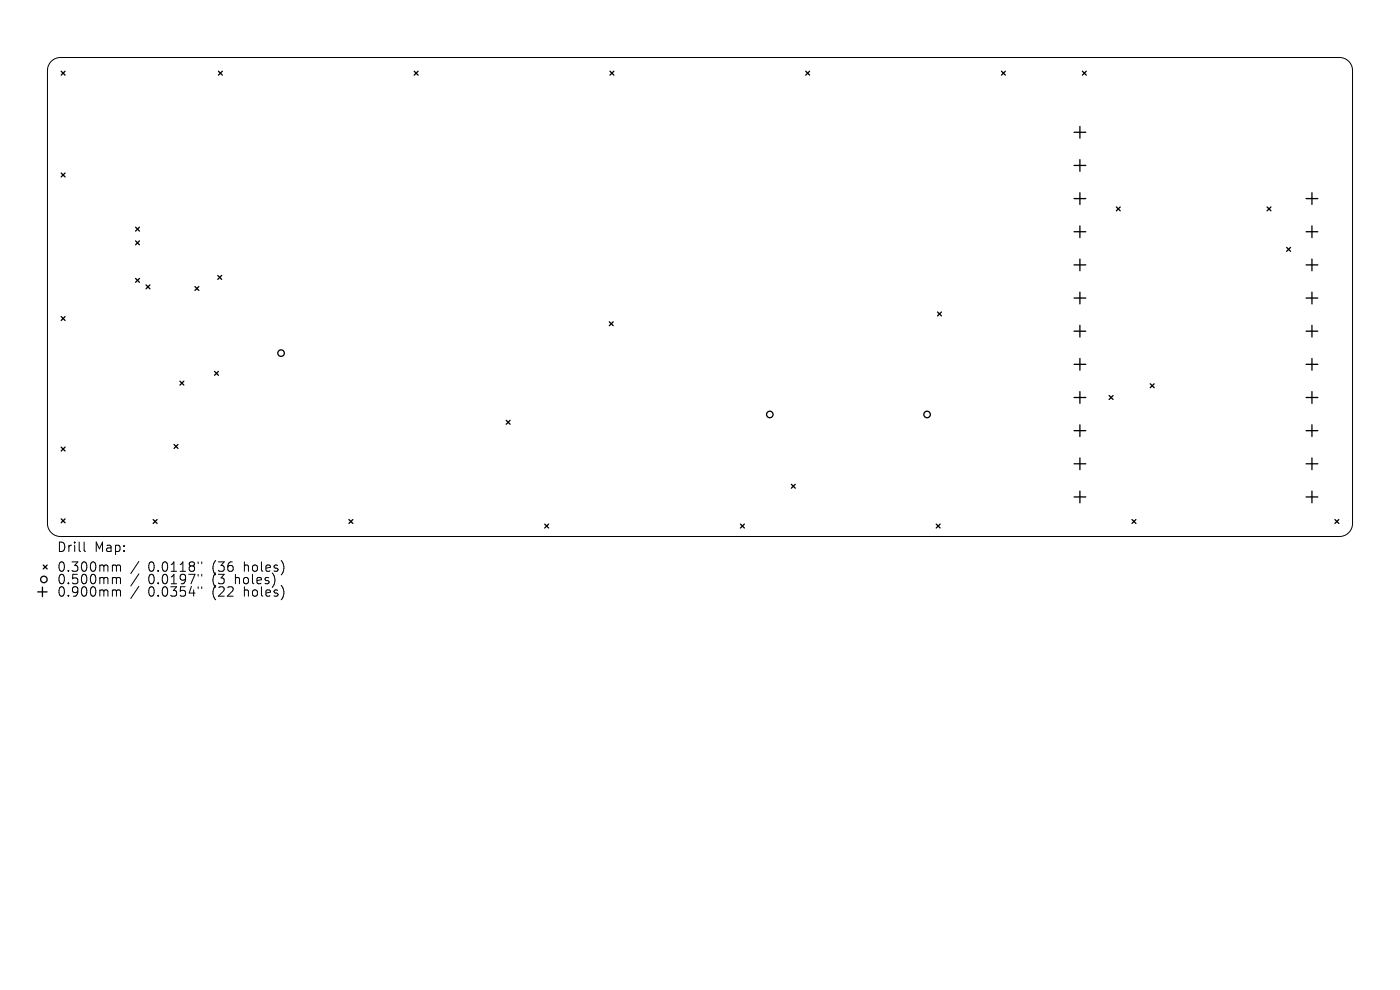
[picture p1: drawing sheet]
<svg xmlns="http://www.w3.org/2000/svg" width="297mm" height="210mm" viewBox="0 0 297 210" stroke-linecap="round" stroke-linejoin="round" font-family="sans-serif">
<defs><g id="words">
<g font-size="2.8">
<text x="12" y="117.4">Drill</text>
<text x="20" y="117.4">Map:</text>
<text x="12" y="121.6">0.300mm</text>
<text x="12" y="124.2">0.500mm</text>
<text x="31.4" y="121.6">0.0118&quot;</text>
<text x="31.4" y="124.2">0.0197&quot;</text>
<text x="45.2" y="121.6">(36</text>
<text x="45.2" y="124.2">(3</text>
<text x="50.1" y="124.2">holes)</text>
<text x="52" y="121.6">holes)</text>
<text x="12" y="126.9">0.900mm</text>
<text x="31.4" y="126.9">0.0354&quot;</text>
<text x="45.2" y="126.9">(22</text>
<text x="52" y="126.9">holes)</text>
</g>
</g></defs>
<g fill="none" stroke="#000" stroke-width=".21">
<path d="M10.9 13a2.77 2.77 0 0 1 1.9-.8h271.4a2.77 2.77 0 0 1 2.7 2.8v96a2.77 2.77 0 0 1-2.7 2.8h-271.4a2.77 2.77 0 0 1-2.7-2.8v-96a2.77 2.77 0 0 1 .8-2zM17.8 115v1.7l.3 .3M24.1 119.9l.5 .1 .1 .1M29.5 119.1l-1.7 2.6M42 119.2v.4M42.8 119.2v.4M24.1 122.5h.3l.3 .3M24.1 125.1h.3l.3 .3M24.7 120.1l.3-.2 .5 .1 .1 1.2M24.7 120.1v1.1M24.7 122.8v1M24.7 125.4v1.1"/>
<path d="M24.7 122.8l.3-.3 .5 .1 .1 1.2M24.7 125.4l.3-.3 .5 .1 .1 1.3M29.5 121.7l-1.7 2.6M29.5 124.4l-1.7 2.5M42 121.8v.4M42 124.5v.4M42.8 121.8v.4M42.8 124.5v.4"/>
</g>
<g fill="none" stroke="#000" stroke-width=".28">
<path d="M13 15.1l.8 .8M13.8 15.1l-.8 .8M46.3 15.1l.9 .8M47.2 15.1l-.9 .8M87.9 15.1l.8 .8M88.7 15.1l-.8 .8M129.4 15.1l.8 .8M130.2 15.1l-.8 .8M170.9 15.1l.9 .8M171.8 15.1l-.9 .8M212.5 15.1l.8 .8M213.3 15.1l-.8 .8"/>
<path d="M229.6 15.1l.9 .8M230.5 15.1l-.9 .8M13 36.7l.8 .8M13.8 36.7l-.8 .8M227.9 28.1h2.4M227.9 35.1h2.4M229.1 26.8v2.5M229.1 33.8v2.5M28.8 48.2l.8 .8M28.8 51.1l.8 .8M28.8 59.1l.8 .8M29.6 48.2l-.8 .8"/>
<path d="M29.6 51.1l-.8 .8M29.6 59.1l-.8 .8M46.2 58.4l.8 .9M47 58.4l-.8 .9M227.9 42.1h2.4M227.9 49.2h2.4M227.9 56.2h2.4M229.1 40.9v2.5M229.1 47.9v2.5M229.1 54.9v2.5M236.8 43.9l.9 .8M237.7 43.9l-.9 .8"/>
<path d="M268.8 43.9l.8 .8M269.6 43.9l-.8 .8M273 52.5l.8 .8M273.8 52.5l-.8 .8M277.1 42.1h2.5M277.1 49.2h2.5M277.1 56.2h2.5M278.3 40.9v2.5M278.3 47.9v2.5M278.3 54.9v2.5M13 67.2l.8 .8M13.8 67.2l-.8 .8"/>
<path d="M31 60.4l.8 .9M31.8 60.4l-.8 .9M41.4 60.8l.8 .8M42.2 60.8l-.8 .8M45.5 78.8l.8 .8M46.3 78.8l-.8 .8M129.3 68.3l.8 .8M130.1 68.3l-.8 .8M198.9 66.2l.8 .8M199.7 66.2l-.8 .8M227.9 63.2h2.4M227.9 70.3h2.4"/>
<path d="M227.9 77.3h2.4M229.1 62v2.5M229.1 69v2.5M229.1 76v2.5M277.1 63.2h2.5M277.1 70.3h2.5M277.1 77.3h2.5M278.3 62v2.5M278.3 69v2.5M278.3 76v2.5M13 94.8l.8 .9M13.8 94.8l-.8 .9"/>
<path d="M36.9 94.3l.9 .8M37.8 94.3l-.9 .8M38.2 80.9l.8 .8M39 80.9l-.8 .8M107.4 89.2l.8 .8M108.2 89.2l-.8 .8M227.9 84.3h2.4M227.9 91.4h2.4M227.9 98.4h2.4M229.1 83.1v2.5M229.1 90.1v2.5M229.1 97.1v2.5"/>
<path d="M235.3 83.9l.8 .8M236.1 83.9l-.8 .8M244 81.4l.8 .8M244.8 81.4l-.8 .8M277.1 84.3h2.5M277.1 91.4h2.5M277.1 98.4h2.5M278.3 83.1v2.5M278.3 90.1v2.5M278.3 97.1v2.5M9.2 119.9l.8 .8M10 119.9l-.8 .8"/>
<path d="M13 110.1l.8 .8M13.8 110.1l-.8 .8M32.5 110.2l.8 .8M33.3 110.2l-.8 .8M74 110.2l.9 .8M74.9 110.2l-.9 .8M115.6 111.2l.8 .8M116.4 111.2l-.8 .8M157.1 111.2l.8 .8M157.9 111.2l-.8 .8M167.9 102.7l.8 .9M168.7 102.7l-.8 .9"/>
<path d="M198.6 111.2l.8 .8M199.4 111.2l-.8 .8M227.9 105.4h2.4M229.1 104.2v2.5M240.1 110.2l.9 .8M241 110.2l-.9 .8M277.1 105.4h2.5M278.3 104.2v2.5M283.2 110.2l.8 .8M284 110.2l-.8 .8M8 125.6h2M9 124.6v2"/>
<circle cx="59.6" cy="74.9" r=".69"/>
<circle cx="163.3" cy="87.9" r=".69"/>
<circle cx="196.7" cy="87.9" r=".69"/>
<circle cx="9.3" cy="122.9" r=".69"/>
</g>
<use href="#words"/>
</svg>
